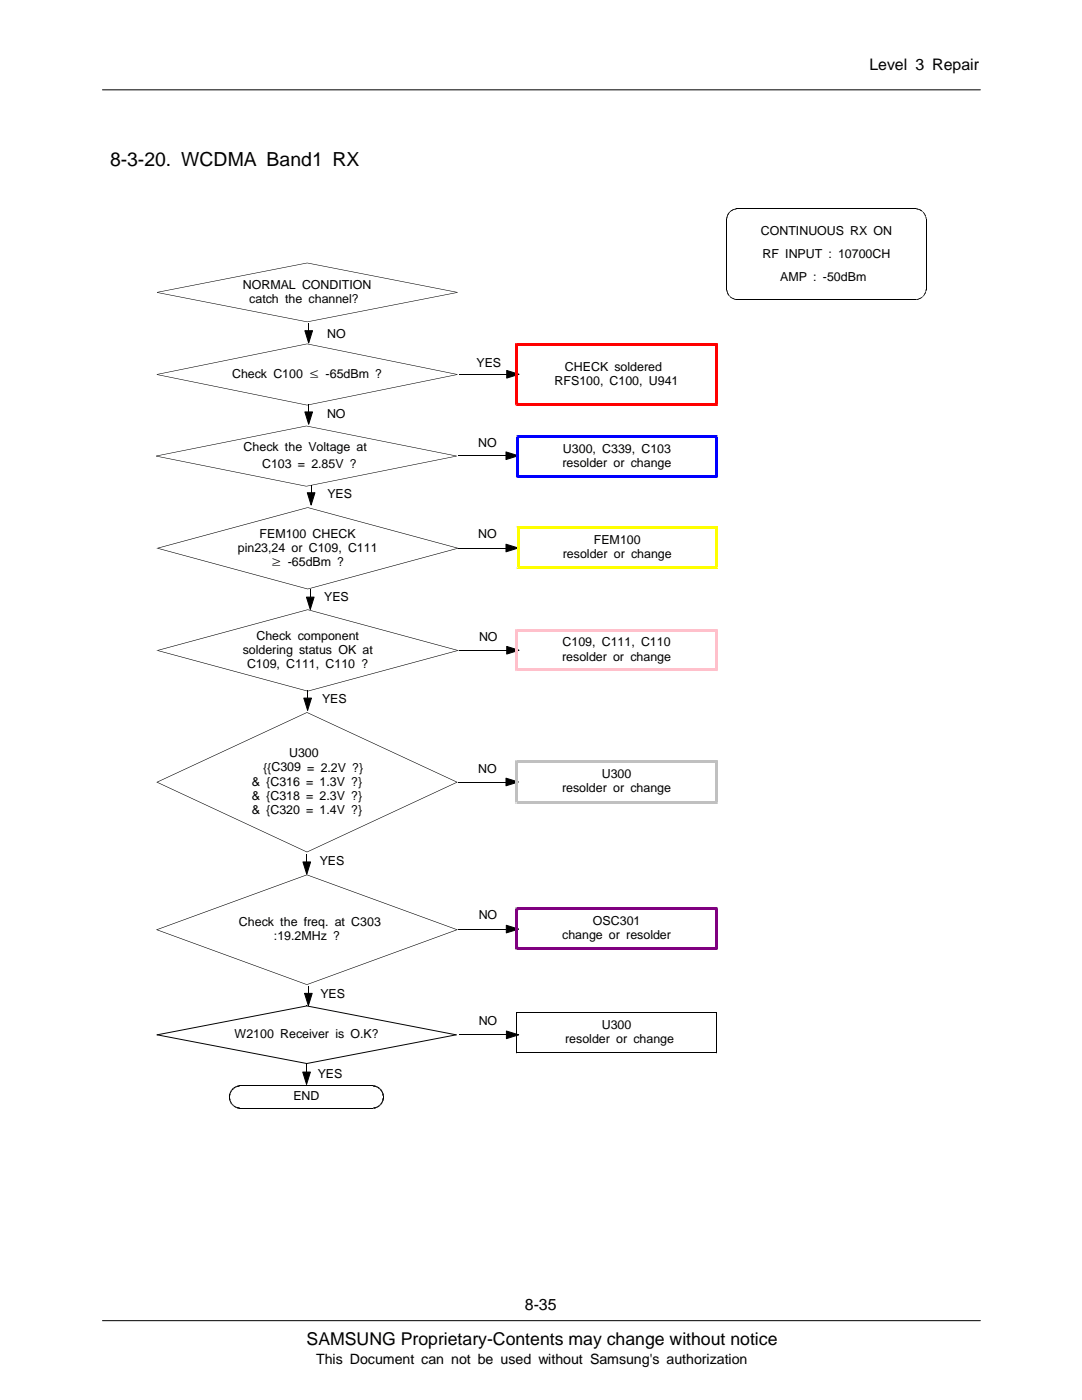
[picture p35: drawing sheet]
<svg xmlns="http://www.w3.org/2000/svg" width="216mm" height="279mm" viewBox="0 0 216 279" stroke-linecap="round" stroke-linejoin="round" font-family="sans-serif">
<defs><g id="words">
<text font-size="3.9" x="21.9" y="33.1">8-3-20. WCDMA Band1 RX</text>
<text font-size="3.5" x="61.2" y="268.5">SAMSUNG Proprietary-Contents may change without notice</text>
<g font-size="3.2">
<text x="173.5" y="14">Level 3 Repair</text>
<text x="104.7" y="261.5">8-35</text>
</g>
<text font-size="2.8" x="63.1" y="272.1">This Document can not be used without Samsung's authorization</text>
<g font-size="2.5">
<text x="151.8" y="46.8">CONTINUOUS RX ON</text>
<text x="152.1" y="51.4">RF INPUT : 10700CH</text>
<text x="48.5" y="57.6">NORMAL CONDITION</text>
<text x="155.7" y="56">AMP : -50dBm</text>
<text x="49.7" y="60.5">catch the channel?</text>
<text x="65.3" y="67.5">NO</text>
<text x="46.3" y="75.4">Check C100 ≤ -65dBm ?</text>
<text x="95.1" y="73.3">YES</text>
<text x="110.7" y="76.8">RFS100, C100, U941</text>
<text x="112.7" y="74">CHECK soldered</text>
<text x="65.3" y="83.4">NO</text>
<text x="48.6" y="89.9">Check the Voltage at</text>
<text x="95.4" y="89.2">NO</text>
<text x="52.3" y="93.5">C103 = 2.85V ?</text>
<text x="112.2" y="93.2">resolder or change</text>
<text x="112.3" y="90.4">U300, C339, C103</text>
<text x="65.4" y="99.4">YES</text>
<text x="51.8" y="107.3">FEM100 CHECK</text>
<text x="95.4" y="107.4">NO</text>
<text x="47.5" y="110.1">pin23,24 or C109, C111</text>
<text x="54.1" y="113.1">≥ -65dBm ?</text>
<text x="112.3" y="111.4">resolder or change</text>
<text x="118.5" y="108.5">FEM100</text>
<text x="64.7" y="119.8">YES</text>
<text x="48.4" y="130.5">soldering status OK at</text>
<text x="51.2" y="127.7">Check component</text>
<text x="95.6" y="128">NO</text>
<text x="112.2" y="131.8">resolder or change</text>
<text x="112.2" y="129">C109, C111, C110</text>
<text x="49.3" y="133.3">C109, C111, C110 ?</text>
<text x="64.3" y="140.3">YES</text>
<text x="52.5" y="154">{{C309 = 2.2V ?}</text>
<text x="57.7" y="151.2">U300</text>
<text x="95.4" y="154.3">NO</text>
<text x="120.1" y="155.3">U300</text>
<text x="50.2" y="156.8">&amp; {C316 = 1.3V ?}</text>
<text x="50.2" y="159.6">&amp; {C318 = 2.3V ?}</text>
<text x="112.2" y="158.2">resolder or change</text>
<text x="50.2" y="162.5">&amp; {C320 = 1.4V ?}</text>
<text x="63.8" y="172.7">YES</text>
<text x="47.7" y="184.8">Check the freq. at C303</text>
<text x="95.5" y="183.4">NO</text>
<text x="118.3" y="184.6">OSC301</text>
<text x="54.7" y="187.7">:19.2MHz ?</text>
<text x="112.2" y="187.4">change or resolder</text>
<text x="63.9" y="199.1">YES</text>
<text x="46.8" y="207.2">W2100 Receiver is O.K?</text>
<text x="95.5" y="204.5">NO</text>
<text x="112.8" y="208.2">resolder or change</text>
<text x="120.1" y="205.4">U300</text>
<text x="63.4" y="215.1">YES</text>
<text x="58.5" y="219.6">END</text>
</g>
</g></defs>
<path d="M20.4 263.6h175.2" fill="none" stroke="#000" stroke-width=".2"/>
<path d="M20.8 265.5h174.8v9h-174.8z" fill="#fff"/>
<g fill="none" stroke="#000" stroke-width=".2">
<path d="M20.4 17.9h175.2M60.8 66h1.6l-.8 2.5zM91.6 74.7h9.5M101.1 73.9l2.5 .8-2.5 .8zM60.8 82.2h1.6l-.8 2.5zM61.3 98.3h1.5l-.7 2.5zM91.5 91h9.5M101 90.2l2.4 .8-2.4 .7zM61.2 119.2h1.5l-.8 2.4zM91.5 109.4h9.5M101 108.6l2.4 .8-2.4 .7zM60.6 139.3h1.5l-.7 2.5z"/>
<path d="M91.6 129.8h9.5M101.1 129l2.5 .8-2.5 .7zM91.5 156.1h9.5M101 155.3l2.4 .8-2.4 .7zM60.5 172h1.5l-.8 2.5zM60.8 198.2h1.5l-.8 2.5zM91.5 185.4h9.5M101 184.7l2.5 .7-2.5 .8zM47.8 216.7h26.7M60.4 214h1.5l-.7 2.4zM91.5 206.5h9.5M101 205.8l2.5 .7-2.5 .8z"/>
<path d="M103.1 210.1h39.8M103.1 202.1h39.8M103.1 202.1v8M142.9 202.1v8M47.8 221.2h26.7"/>
</g>
<g fill="#000">
<path d="M31.3 74.7v.1zM31.3 74.7l30 6.1v.1l-30-6.1zM61.3 68.6v.1zM31.3 74.7l30-6.1v.1l-30 6.1zM60.8 66h1.6l-.8 2.5zM91.2 74.7v.1zM61.3 68.6l29.9 6.1v.1l-29.9-6.1zM101.1 73.9l2.5 .8-2.5 .8zM61.3 80.8v.1zM61.3 80.8l29.9-6.1v.1l-29.9 6.1zM60.8 82.2h1.6l-.8 2.5zM101 90.2l2.4 .8-2.4 .7z"/>
<path d="M61.3 98.3h1.5l-.7 2.5zM101 108.6l2.4 .8-2.4 .7zM61.2 119.2h1.5l-.8 2.4zM101.1 129l2.5 .8-2.5 .7zM60.6 139.3h1.5l-.7 2.5zM101 155.3l2.4 .8-2.4 .7zM60.5 172h1.5l-.8 2.5zM101 184.7l2.5 .7-2.5 .8zM31.3 206.4v.2zM31.3 206.4l29.9-5.7v.2l-29.9 5.7zM45.7 219.2h.2zM45.7 218.7h.2z"/>
<path d="M45.7 218.6l.2 .1zM45.7 219.3h.2zM45.7 218.6h.2zM45.7 219.2l.2 .1zM45.7 218.5l.2 .1zM45.7 219.4h.2zM45.7 218.5h.2zM45.7 219.3l.2 .1zM45.8 218.4l.1 .1zM45.8 219.5h.2zM45.8 218.4h.2zM45.7 219.4l.3 .1z"/>
<path d="M45.8 218.3l.2 .1zM45.8 219.6h.2zM45.8 218.2l.2 .1zM45.8 219.5l.2 .1zM45.8 219.7l.2-.1zM45.8 218.2h.2zM45.9 218.1h.2l-.1 .1h-.2zM45.9 219.8l.2-.1zM45.9 218.1h.2zM45.8 219.7h.3zM45.9 218l.1 .1zM45.9 219.9l.2-.1z"/>
<path d="M45.9 218l.2 .1zM45.9 219.8h.2zM46 217.9l.1 .2zM46 220l.1-.1zM46 217.9l.1 .1zM45.9 219.9h.2zM46 217.8l.2 .1-.1 .1-.1-.1zM46 217.8l.2 .1zM46 217.7l.2 .2zM46 217.7l.2 .1zM46.1 217.6l.1 .2zM46.1 217.5l.2 .2z"/>
<path d="M46.1 217.6l.2 .1zM46.1 217.5l.2 .1zM46.2 217.4l.1 .2zM46.2 217.4l.2 .2zM46.2 217.4l.1-.1 .2 .2-.1 .1zM46.3 217.3l.2 .2zM46.3 217.3l.2 .1zM46.4 217.3l.1 .1zM46.4 217.3l.2 .1zM46.4 217.2l.2 .2zM46.5 217.2l.2 .1zM46.5 217.1l.2 .1z"/>
<path d="M46.5 217.1l.2 .2zM46.6 217.1l.1 .1zM46.6 217.1l.2 .1zM46.7 217l.1 .2zM46.7 217l.2 .1zM46.8 216.9l.1 .2zM46.9 216.9v.2zM46.9 216.9h.1l.1 .1-.2 .1zM47 216.9l.1 .1zM47.1 216.8v.2zM47.1 216.8l.1 .1zM47.1 216.8l.1 .2z"/>
<path d="M47.2 216.8l.1-.1v.2l-.1 .1zM47.3 216.7v.2zM47.3 216.7l.1 .2zM47.4 216.7v.2zM47.4 216.7l.1 .2zM47.5 216.7v.2zM47.5 216.7l.1 .2zM47.6 216.7v.2zM47.6 216.7l.1 .1zM47.7 216.6v.2zM47.7 216.6l.1 .2zM47.8 216.6v.2z"/>
<path d="M60.4 214h1.5l-.7 2.4zM31.3 206.4l29.9 5.8v.1l-29.9-5.7zM61.2 200.7l29.9 5.7v.2l-29.9-5.7zM60.8 198.2h1.5l-.8 2.5zM74.5 216.6v.2zM74.5 216.6l.1 .2zM74.6 216.6v.2zM74.6 216.6l.1 .3zM74.7 216.7v.2zM74.7 216.7l.1 .2zM74.8 216.7v.2zM74.8 216.7l.1 .2z"/>
<path d="M74.9 216.7v.2zM74.9 216.7l.1 .2zM75 216.7v.2zM75 216.7l.1 .3zM75.1 216.8v.2zM75.2 216.8l-.1 .2zM75.2 216.8v.2zM75.3 216.9v.2zM75.3 216.9l-.1 .1zM75.4 216.9l-.1 .2zM75.4 216.9v.2zM75.5 216.9l-.1 .2z"/>
<path d="M75.5 217v.2zM75.6 217l-.1 .2zM75.6 217v.2zM75.7 217.1l-.1 .1zM75.7 217.1l-.1 .2zM75.8 217.1l-.2 .2zM75.8 217.1l-.1 .3zM75.8 217.2v.2zM75.8 217.2l-.1 .2zM75.9 217.3l-.1 .1zM75.9 217.3l-.1 .2zM75.8 217.5l.2-.2z"/>
<path d="M75.8 217.5l.3-.1zM75.9 217.6l.2-.2zM75.9 217.6l.2-.1zM76 217.6l.1-.1zM76 217.6h.2zM76 217.7l.2-.1zM76 217.7h.2zM76.1 217.8h.2zM76.1 217.8l.1-.1zM76.1 217.9l.2-.1zM76.1 217.9h.2zM76.2 218l.1-.1z"/>
<path d="M76.2 219.9l.1 .1zM76.2 218h.2zM76.2 219.9l.1 .1v.1l-.2-.1zM76.2 218.1l.2-.1zM76.2 219.8l.2 .1zM76.2 218.1h.2zM76.2 219.8l.1 .2zM76.2 219.7l.2 .1zM76.2 218.1l.3 .1zM76.3 219.7l.1 .2zM76.3 218.2h.2zM76.3 219.6l.2 .1z"/>
<path d="M76.3 218.2l.2 .1zM76.3 219.6l.2 .1-.1 .1-.2-.1zM76.3 218.3h.2zM76.3 219.6h.2zM76.3 218.3l.2 .1zM76.3 218.4h.2zM76.3 219.5h.2zM76.3 218.4l.2 .1zM76.3 219.5l.2 .1zM76.3 218.5h.2zM76.3 219.4h.2zM76.3 218.5l.3 .1z"/>
<path d="M76.3 219.4l.2 .1zM76.4 218.6h.2zM76.4 219.3h.2zM76.4 218.6l.2 .1zM76.4 219.3l.1 .1zM76.4 218.7h.2zM76.4 219.2h.2zM76.4 219.2l.2 .1zM91.1 206.4v.2zM61.2 212.2l29.9-5.8v.2l-29.9 5.7zM101 205.8l2.5 .7-2.5 .8zM46 220.1l.2-.1z"/>
<path d="M46 220h.2zM46 220.1h.2zM46 220.2l.2-.1zM46.1 220.3l.2-.1zM46.1 220.2h.2zM46.1 220.3h.2zM46.2 220.3h.2zM46.2 220.4l.2-.1zM46.4 220.4l-.1 .1zM46.4 220.3l-.1 .2zM46.4 220.6l.1-.1zM46.3 220.5h.2z"/>
<path d="M46.5 220.5l-.1 .2zM46.6 220.5l-.2 .2zM46.7 220.6l-.2 .1zM46.6 220.5l-.1 .2zM46.7 220.6l-.1 .2zM46.8 220.7l-.1 .2zM46.7 220.6v.3zM46.9 220.7l-.1 .2zM46.8 220.7v.2zM46.9 220.7v.3zM46.9 220.8v.2zM47.1 220.8l-.1 .2z"/>
<path d="M46.9 220.8l.1 .2zM47.1 220.9v.2zM47.2 220.9l-.1 .2zM47.3 221v.1zM47.2 220.9l.1 .2zM47.4 221v.2zM47.3 221l.1 .2zM47.5 221v.2zM47.4 221l.1 .2zM47.6 221v.2zM47.5 221l.1 .2zM47.7 221v.2z"/>
<path d="M47.6 221l.1 .2zM47.7 221l.1 .3zM47.8 221.1v.2zM74.5 221.1v.2zM74.6 221v.2zM74.5 221.1l.1 .1zM74.7 221v.2zM74.6 221l.1 .2zM74.8 221v.2zM74.7 221l.1 .2zM74.9 221v.2zM74.8 221l.1 .2z"/>
<path d="M75 221v.1zM74.9 221l.1 .1zM75 221l.1-.1v.2h-.1zM75.1 220.9v.2zM75.1 220.9l.1 .2zM75.2 220.8l.1 .2zM75.1 220.9l.2 .1zM75.2 220.8h.1l.1 .2h-.1zM75.3 220.8l.1 .2zM75.4 220.7l.1 .2zM75.3 220.8l.2 .1zM75.5 220.7l.1 .2z"/>
<path d="M75.4 220.7l.2 .2zM75.6 220.6l.1 .2zM75.5 220.7l.2 .1zM75.6 220.6l.2 .1zM75.7 220.5l.1 .2zM75.7 220.5l.2 .1zM75.8 220.5l.1 .1zM75.8 220.4l.2 .1zM75.8 220.4l.1 .2zM75.9 220.3l.2 .2zM75.8 220.4l.3 .1zM76 220.2l.1 .1z"/>
<path d="M76 220.2l.1 .2zM76 220.2l.2 .1zM76.1 220.1l.1 .1zM76.1 220.1l.1 .2zM76.1 220l.1 .2zM76.1 220l.2 .1z"/>
<path d="M103 202l.2 .2z" fill-rule="evenodd"/>
<path d="M103.1 210l.1 .1-.2 .1z" fill-rule="evenodd"/>
<path d="M142.8 202.1l.2-.1-.1 .2z" fill-rule="evenodd"/>
<path d="M142.8 210l.2 .2z" fill-rule="evenodd"/>
</g>
<g fill="#000">
<path d="M61.5 64.5h.1v1.5h-.1zM61.5 80.7h.1v1.5h-.1zM62 96.8h.1v1.5h-.1zM61.8 117.6h.2v1.6h-.2zM61.3 137.8h.1v1.5h-.1zM61.2 170.5h.1v1.5h-.1zM61.5 196.7h.1v1.5h-.1zM45.7 218.7h.2v.5h-.2zM45.8 218.6v.2zM46.1 217.7v.1zM46.8 216.9v.2zM61.1 212.4h.1v1.6h-.1z"/>
<path d="M61.2 200.7v.2zM61.2 212.2v.1zM74.5 216.6v.2zM75.5 216.9v.2zM76.2 217.7v.1zM76.4 218.7h.2v.5h-.2zM76.5 219.1v.2zM46.1 220v.2zM46.8 220.7v.2zM47.8 221.1v.2zM75.5 220.7v.2zM76.2 220v.2z"/>
</g>
<g fill="#ff0">
<path d="M143 105h.3v.3h-.6v.3h.3z" fill-rule="evenodd"/>
<path d="M142.7 112.9v.3h.6v.3h-.3v-.6z" fill-rule="evenodd"/>
<path d="M103.1 113.2h.6v-.3h-.3v.6h-.3z" fill-rule="evenodd"/>
<path d="M103.1 105h.3v.6h.3v-.3h-.6z" fill-rule="evenodd"/>
</g>
<g fill="#ff0">
<path d="M142.7 105.3h.6v7.9h-.6z"/>
<path d="M103.4 112.9h39.6v.6h-39.6z"/>
<path d="M103.1 105.3h.6v7.9h-.6z"/>
<path d="M103.4 105h39.6v.6h-39.6z"/>
</g>
<g fill="#000">
<path d="M31.5 109.4l29.9 8.1v.1l-30-8.1zM61.4 101.2v.1zM61.4 117.5l29.9-8.1 .1 .1-30 8.1zM61.4 117.5v.1zM31.4 109.3l30-8.1v.1l-29.9 8.2zM61.4 101.2l30 8.1-.1 .2-29.9-8.2z"/>
<path d="M31.2 109.4h.4z" fill-rule="evenodd"/>
<path d="M91.2 109.4h.4z" fill-rule="evenodd"/>
</g>
<g fill="#800080">
<path d="M142.9 181.1h.3v.3h-.6v.3h.3z" fill-rule="evenodd"/>
<path d="M142.6 188.9v.3h.6v.3h-.3v-.6z" fill-rule="evenodd"/>
<path d="M103.1 188.9v.6h-.3v-.3h.6v-.3z" fill-rule="evenodd"/>
<path d="M102.8 181.1h.3v.6h.3v-.3h-.6z" fill-rule="evenodd"/>
</g>
<g fill="#800080">
<path d="M142.6 181.4h.6v7.8h-.6z"/>
<path d="M103.1 188.9h39.8v.6h-39.8z"/>
<path d="M102.8 181.4h.6v7.8h-.6z"/>
<path d="M103.1 181.1h39.8v.6h-39.8z"/>
</g>
<g fill="#000">
<path d="M61.2 174.5l.1 .1zM31.3 185.5l29.9-11 .1 .1-30 11zM31.3 185.5l30 10.9-.1 .2-29.9-11zM61.2 196.4l30-10.9v.1l-29.9 11zM61.2 196.4l.1 .2zM61.3 174.5l29.9 11v.1l-30-11z"/>
<path d="M31.1 185.5h.3z" fill-rule="evenodd"/>
<path d="M91.1 185.5h.3z" fill-rule="evenodd"/>
</g>
<g fill="#c0c0c0">
<path d="M142.7 152h.6v-.3h-.3v.6h-.3z" fill-rule="evenodd"/>
<path d="M142.7 159.8v.3h.6v.3h-.3v-.6z" fill-rule="evenodd"/>
<path d="M103.1 159.8h.3v.3h-.6v.3h.3z" fill-rule="evenodd"/>
<path d="M102.8 151.7h.3v.6h.3v-.3h-.6z" fill-rule="evenodd"/>
</g>
<g fill="#c0c0c0">
<path d="M142.7 152h.6v8.1h-.6z"/>
<path d="M103.1 159.8h39.9v.6h-39.9z"/>
<path d="M102.8 152h.6v8.1h-.6z"/>
<path d="M103.1 151.7h39.9v.6h-39.9z"/>
</g>
<g fill="#ffc0cb">
<path d="M142.9 125.5h.3v.3h-.6v.3h.3z" fill-rule="evenodd"/>
<path d="M142.6 133.3v.3h.6v.3h-.3v-.6z" fill-rule="evenodd"/>
<path d="M103.1 133.3v.6h-.3v-.3h.6v-.3z" fill-rule="evenodd"/>
<path d="M102.8 125.5v.3h.6v.3h-.3v-.6z" fill-rule="evenodd"/>
</g>
<g fill="#ffc0cb">
<path d="M142.6 125.8h.6v7.8h-.6z"/>
<path d="M103.1 133.3h39.8v.6h-39.8z"/>
<path d="M102.8 125.8h.6v7.8h-.6z"/>
<path d="M103.1 125.5h39.8v.6h-39.8z"/>
</g>
<g fill="#00f">
<path d="M142.9 86.8h.3v.3h-.6v.3h.3z" fill-rule="evenodd"/>
<path d="M142.6 94.8v.3h.6v.3h-.3v-.6z" fill-rule="evenodd"/>
<path d="M103.1 95.1h.6v-.3h-.3v.6h-.3z" fill-rule="evenodd"/>
<path d="M103.1 86.8h.3v.6h.3v-.3h-.6z" fill-rule="evenodd"/>
</g>
<g fill="#00f">
<path d="M142.6 87.1h.6v8h-.6z"/>
<path d="M103.4 94.8h39.5v.6h-39.5z"/>
<path d="M103.1 87.1h.6v8h-.6z"/>
<path d="M103.4 86.8h39.5v.6h-39.5z"/>
</g>
<g fill="#f00">
<path d="M142.9 68.5h.3v.2h-.6v.3h.3z" fill-rule="evenodd"/>
<path d="M142.6 80.4v.3h.6v.3h-.3v-.6z" fill-rule="evenodd"/>
<path d="M102.8 80.7h.6v-.3h-.3v.6h-.3z" fill-rule="evenodd"/>
<path d="M102.8 68.5h.3v.5h.3v-.3h-.6z" fill-rule="evenodd"/>
</g>
<g fill="#f00">
<path d="M142.6 68.7h.6v12h-.6z"/>
<path d="M103.1 80.4h39.8v.6h-39.8z"/>
<path d="M102.8 68.7h.6v12h-.6z"/>
<path d="M103.1 68.5h39.8v.5h-39.8z"/>
</g>
<g fill="#000">
<path d="M31.3 58.3v.1zM31.3 58.3l30 5.9v.1l-30-5.9zM61.3 52.4v.1zM31.3 58.3l30-5.9v.1l-30 5.9zM91.3 58.3v.1zM61.3 52.4l30 5.9-.1 .1-29.9-5.9zM144.9 57.8h.2zM144.9 43.6l.2 .1zM145 43.5l.1 .2zM145 57.9h.1zM145 43.5l.1 .1zM144.9 57.8l.2 .1z"/>
<path d="M145 58h.1zM145 43.5h.1zM145 57.9l.1 .1zM145 43.3l.1 .2zM145 58.1h.1zM145 43.3l.1 .1zM145 58l.1 .1zM145 43.2l.1 .2zM145 58.2h.1zM145 43.2l.1 .1zM145 58.1l.1 .1zM145.1 43.2v.1z"/>
<path d="M145.1 58.3h.1zM145.1 43.1l.1 .1zM145 58.2l.2 .1zM145.1 43l.1 .2zM145.1 58.4h.1zM145.1 43l.1 .1zM145.1 58.3l.1 .1zM145.1 42.9l.1 .2zM145.1 58.5h.1zM145.1 42.9l.1 .1zM145.1 58.4l.1 .1zM145.2 42.9v.1z"/>
<path d="M145.2 58.6l.1-.1zM145.2 42.9h.1zM145.1 58.5h.2zM145.2 42.8l.1 .1zM145.2 58.7h.1zM145.2 42.8h.1zM145.2 58.6l.1 .1zM145.3 42.7v.1zM145.3 58.8l.1-.1zM145.3 42.7h.1zM145.2 58.7h.2zM145.3 42.6l.1 .1z"/>
<path d="M145.3 58.9l.1-.1zM145.3 58.8h.1zM145.4 42.5v.2zM145.4 58.9h.1zM145.4 42.5l.1 .1zM145.3 58.9h.2zM145.5 42.4v.2zM145.5 42.4v.1zM145.4 58.9l.1 .1zM145.5 42.3v.2zM145.5 59.1l.1-.1zM145.5 42.3l.1 .1z"/>
<path d="M145.5 59v.1zM145.5 42.3h.2zM145.5 59.1h.2zM145.6 59.2l.1-.1zM145.6 42.3h.1zM145.7 42.2v.1zM145.7 59.1v.1zM145.7 42.2h.1zM145.8 59.2v.1zM145.8 42.1v.1zM145.7 59.2l.1 .1zM145.8 42.1h.1z"/>
<path d="M145.9 59.3l-.1 .1zM145.8 59.2v.2zM145.8 42.1h.2zM146 59.4l-.1 .1zM145.9 42l.1 .1zM145.9 59.3v.2zM145.9 42h.2zM146.1 59.4l-.1 .1zM146 41.9l.1 .1zM146 59.4v.1zM146.1 59.5v.1zM146.1 41.9v.1z"/>
<path d="M146.1 59.4v.2zM146.1 41.9l.1 .1zM146.2 59.5v.1zM146.2 41.8v.2zM146.1 59.5l.1 .1zM146.2 41.8l.1 .1zM146.3 59.5v.1zM146.3 41.8v.1zM146.2 59.5l.1 .1zM146.3 41.8l.1 .1zM146.4 59.6v.1zM146.4 41.8v.1z"/>
<path d="M146.3 59.5l.1 .2zM146.4 41.8h.1zM146.5 41.7v.1zM146.4 59.6l.1 .1zM146.5 59.6v.1zM146.5 41.7l.1 .1zM146.6 59.6v.2zM146.6 41.7v.1zM146.5 59.6l.1 .2zM146.6 41.7l.1 .1zM146.7 59.7v.1zM146.7 41.7v.1z"/>
<path d="M146.6 59.6l.1 .2zM146.7 41.7l.1 .1zM146.8 59.7v.1zM146.8 41.7v.1zM146.7 59.7l.1 .1zM146.8 41.7h.1zM146.9 59.7v.1zM146.9 41.6v.1zM146.8 59.7l.1 .1zM146.9 41.6l.1 .1zM147 59.7v.1zM147 41.6v.1z"/>
<path d="M146.9 59.7l.1 .1zM182.8 41.6v.1zM182.8 59.7v.1zM182.8 41.6l.1 .1zM182.9 41.6v.1zM182.9 59.7v.1zM182.9 41.6l.1 .2zM182.8 59.7l.1 .1zM183 41.7v.1zM183 59.7v.1zM183 41.7l.1 .1zM182.9 59.7l.1 .1z"/>
<path d="M183.1 41.7v.1zM183.1 59.7v.1zM183.1 41.7l.1 .1zM183 59.7l.1 .1zM183.2 41.7v.1zM183.2 59.6v.2zM183.2 41.7l.1 .1zM183.1 59.7l.1 .1zM183.3 41.7v.1zM183.2 59.6l.1 .1zM183.3 59.6v.1zM183.3 41.7l.1 .2z"/>
<path d="M183.4 41.8v.1zM183.4 59.6v.1zM183.4 41.8l.1 .1zM183.3 59.6l.1 .1zM183.5 41.8v.1zM183.5 59.5v.1zM183.5 41.8l.1 .2zM183.4 59.6h.1zM183.6 41.8v.2zM183.6 59.5v.1zM183.6 41.8l.1 .2zM183.5 59.5l.1 .1z"/>
<path d="M183.7 41.9v.1zM183.7 59.5v.1zM183.6 59.5l.1 .1zM183.8 41.9l-.1 .1zM183.7 59.4l.1 .1zM183.8 41.9v.2zM183.6 59.5h.2zM183.9 42l-.1 .1zM183.8 59.4l.1 .1zM183.9 42v.1zM183.7 59.4l.2 .1zM184 42.1h-.1z"/>
<path d="M183.9 59.3l.1 .1zM184 42.1v.1zM183.8 59.4h.2zM184 59.2v.1zM184 42.1v.2zM183.9 59.3h.1zM184.1 42.2l-.1 .1zM184 59.2l.1 .1zM184.1 42.2v.1zM184 59.2h.1zM184.2 42.2l-.1 .1zM184.2 42.3v.1z"/>
<path d="M184 59.2h.2zM184.1 59.1l.1 .1zM184.2 59l.1 .1zM184.2 42.4h.1zM184.2 59v.2zM184.2 59h.1zM184.3 42.5v-.1zM184.3 42.5h.1zM184.3 42.6l.1-.1zM184.3 58.9h.1zM184.3 42.6h.2zM184.3 58.9v.1z"/>
<path d="M184.4 42.6h.1zM184.4 58.8l.1 .1zM184.4 42.6l.1 .1zM184.4 58.8v.1zM184.4 42.7h.1zM184.4 58.7l.1 .1zM184.4 42.7l.2 .1zM184.4 58.7l.1 .2zM184.5 42.8h.1zM184.5 58.7h.1zM184.5 42.8l.1 .1zM184.5 58.6v.2z"/>
<path d="M184.5 42.9h.1zM184.5 58.5l.1 .1zM184.5 42.9h.2zM184.5 58.5l.1 .2zM184.6 43l.1-.1zM184.6 58.5h.1zM184.6 43h.1zM184.6 58.5v.1zM184.6 43.1l.1-.1zM184.6 58.4h.1zM184.6 43.1h.1zM184.6 58.4l.1 .1z"/>
<path d="M184.6 43.2l.1-.1zM184.6 58.3h.1zM184.6 43.2h.2zM184.6 58.3l.1 .1zM184.7 43.3l.1-.1zM184.7 58.2h.1zM184.7 43.3h.1zM184.7 58.2v.1zM184.7 43.4l.1-.1zM184.7 58.1h.1zM184.7 43.4l.1 .1zM184.7 58.1l.1 .1z"/>
<path d="M184.7 43.5h.1zM184.7 58h.1zM184.7 58l.1 .1zM184.7 43.6l.1-.1zM184.7 57.9h.1zM184.7 43.6h.2zM184.7 57.9l.1 .1zM184.8 43.6h.1zM184.8 57.8h.1zM184.8 57.8v.1zM61.3 64.2v.1zM61.3 64.2l29.9-5.9 .1 .1-30 5.9z"/>
<path d="M31.2 91v.1zM31.2 91l29.9 6v.1l-29.9-6zM61.1 85v.1zM61.1 97l.1 .1zM31.2 91l29.9-6v.1l-29.9 6zM61.1 97l30-6v.1l-29.9 6zM91.1 91v.1zM61.2 85l29.9 6v.1l-30-6zM31.5 129.8l29.9 8.1v.1l-30-8.1zM61.4 121.6v.1zM61.4 137.9l29.9-8.1 .1 .1-30 8.1zM61.4 137.9v.1z"/>
<path d="M31.4 129.8l30-8.2v.1l-29.9 8.2zM61.4 121.6l30 8.2-.1 .1-29.9-8.2zM31.4 156.1l29.9 13.9-.1 .1-29.9-13.9zM61.2 142.1l.1 .1zM31.3 156l29.9-13.9 .1 .1-29.9 13.9zM61.3 142.1l29.9 13.9v.1l-30-13.9zM61.2 170l30-13.9v.1l-29.9 13.9zM61.2 170l.1 .1z"/>
<path d="M31.2 129.8h.4z" fill-rule="evenodd"/>
<path d="M91.2 129.8h.4z" fill-rule="evenodd"/>
<path d="M31.2 156.1h.3z" fill-rule="evenodd"/>
<path d="M91.1 156.1h.2z" fill-rule="evenodd"/>
</g>
<path d="M145 43.6v.1zM145.3 58.7v.1zM145.3 42.7v.1zM146 59.4v.1zM146 41.9v.1zM147 59.8v.1zM182.8 41.6v.1zM183.8 41.9v.1zM183.8 59.4v.1zM184.5 42.7v.1zM184.5 58.7v.1zM184.8 57.8v.1z" fill="#000"/>
<path d="M145 43.6v14.2M147 59.8h35.8M147 41.7h35.8M184.8 43.6v14.2" fill="none" stroke="#000" stroke-width=".2"/>
<use href="#words"/>
</svg>
